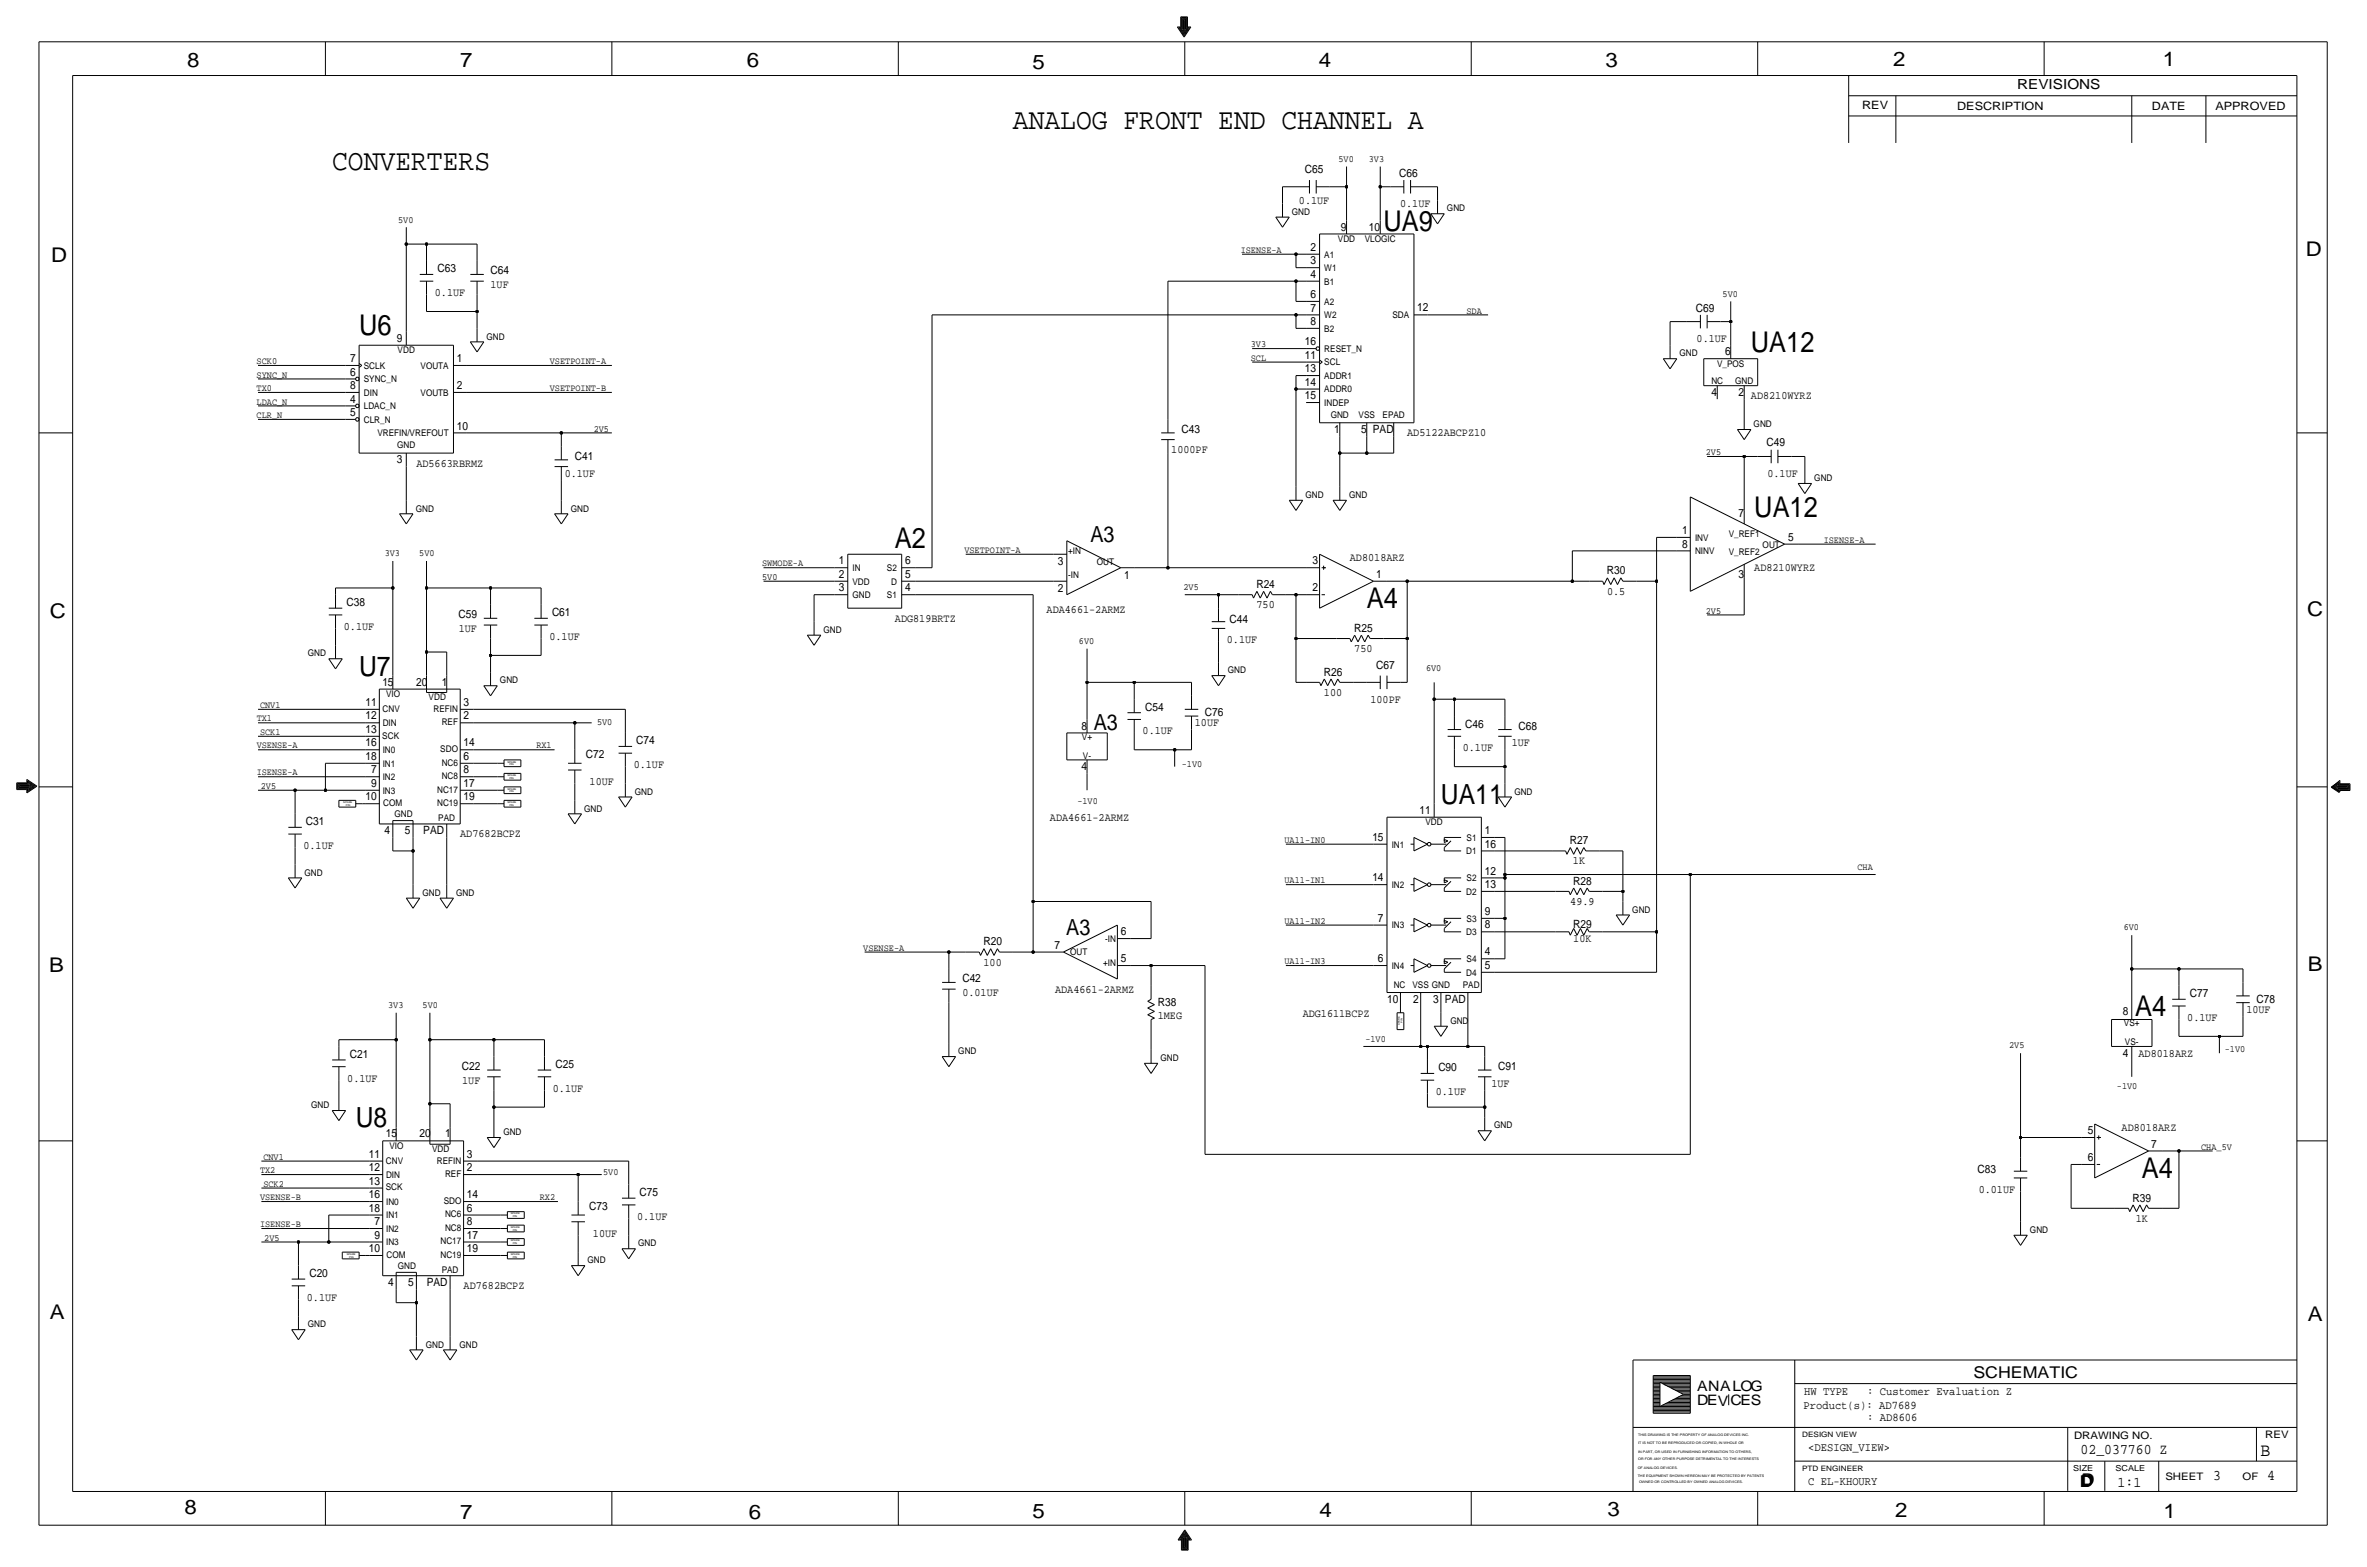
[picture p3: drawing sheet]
<svg xmlns="http://www.w3.org/2000/svg" width="892mm" height="590mm" viewBox="0 0 892 590" stroke-linecap="round" stroke-linejoin="round" font-family="sans-serif">
<defs><g id="words">
<g font-size="11.1">
<text x="381.7" y="48.8">ANALOG FRONT END CHANNEL A</text>
<text x="125.2" y="64">CONVERTERS</text>
</g>
<g font-size="10.8">
<text x="521.4" y="86.9">UA9</text>
<text x="135.3" y="126.2">U6</text>
<text x="659.8" y="132.6">UA12</text>
<text x="661.1" y="194.8">UA12</text>
<text x="337.3" y="206.2">A2</text>
<text x="515.1" y="229.1">A4</text>
<text x="804.6" y="382.8">A4</text>
<text x="807.2" y="443.7">A4</text>
</g>
<g font-size="10.5">
<text x="135.3" y="254.5">U7</text>
<text x="543" y="302.8">UA11</text>
<text x="134.1" y="424.7">U8</text>
</g>
<g font-size="8.3">
<text x="410.9" y="204.3">A3</text>
<text x="412.2" y="274.8">A3</text>
<text x="401.8" y="352.3">A3</text>
</g>
<g font-size="7.6">
<text x="70.6" y="25.4">8</text>
<text x="173.4" y="25.4">7</text>
<text x="281.4" y="25.1">6</text>
<text x="389.1" y="26.2">5</text>
<text x="497" y="25.4">4</text>
<text x="605" y="25.1">3</text>
<text x="713.4" y="24.9">2</text>
<text x="815" y="24.9">1</text>
<text x="19.3" y="98.8">D</text>
<text x="868.9" y="96.5">D</text>
<text x="18.8" y="232.7">C</text>
<text x="869.4" y="232.1">C</text>
<text x="869.6" y="365.8">B</text>
<text x="18.5" y="366">B</text>
<text x="18.8" y="496.8">A</text>
<text x="869.6" y="497.6">A</text>
<text x="69.6" y="570.5">8</text>
<text x="173.4" y="572.3">7</text>
<text x="282.2" y="572.3">6</text>
<text x="389.1" y="571.7">5</text>
<text x="497.3" y="571.5">4</text>
<text x="605.7" y="571.2">3</text>
<text x="714.2" y="571.5">2</text>
<text x="815.3" y="572">1</text>
</g>
<text font-size="7" x="851.9" y="548.4">B</text>
<g font-size="6.1">
<text x="743.7" y="518.9">SCHEMATIC</text>
<text x="783.8" y="560.3">D</text>
<text x="784.3" y="559.8">D</text>
</g>
<g font-size="5.6">
<text x="784" y="547.9">02_037760 Z</text>
<text x="834.1" y="557.5">3</text>
<text x="854.4" y="557.5">4</text>
<text x="798" y="560.1">1:1</text>
</g>
<g font-size="5.4">
<text x="639.5" y="524.2">ANALOG</text>
<text x="639.5" y="529.3">DEV</text>
<text x="652.1" y="529.3">CES</text>
</g>
<text font-size="5.2" x="760.2" y="33.5">REVISIONS</text>
<g font-size="4.4">
<text x="679.9" y="525.5">HW TYPE</text>
<text x="703.6" y="525.5">: Customer Evaluation Z</text>
<text x="679.7" y="530.9">Product(s): AD7689</text>
<text x="703.6" y="535.2">: AD8606</text>
<text x="681.4" y="546.6">&lt;DESIGN_VIEW&gt;</text>
<text x="681.4" y="559.3">C EL-KHOURY</text>
</g>
<g font-size="4.3">
<text x="701.8" y="41.1">REV</text>
<text x="737.6" y="41.4">DESCRIPTION</text>
<text x="811" y="41.4">DATE</text>
<text x="834.8" y="41.4">APPROVED</text>
<text x="491.7" y="65.3">C65</text>
<text x="527.3" y="66.5">C66</text>
<text x="489.5" y="76.7">0.1UF</text>
<text x="527.6" y="78">0.1UF</text>
<text x="505.3" y="86.9">9</text>
<text x="515.9" y="86.9">10</text>
<text x="493.9" y="94.5">2</text>
<text x="493.9" y="99.6">3</text>
<text x="164.8" y="102.6">C63</text>
<text x="184.9" y="103.4">C64</text>
<text x="493.9" y="104.6">4</text>
<text x="163.9" y="111.5">0.1UF</text>
<text x="184.9" y="108.5">1UF</text>
<text x="493.9" y="112.3">6</text>
<text x="493.9" y="117.3">7</text>
<text x="534.1" y="117.3">12</text>
<text x="639.1" y="117.3">C69</text>
<text x="493.9" y="122.4">8</text>
<text x="149.5" y="128.8">9</text>
<text x="491.8" y="130">16</text>
<text x="639.4" y="128.8">0.1UF</text>
<text x="131.9" y="136.4">7</text>
<text x="172.2" y="136.4">1</text>
<text x="491.8" y="135.1">11</text>
<text x="650.1" y="133.9">6</text>
<text x="131.9" y="141.5">6</text>
<text x="491.8" y="140.2">13</text>
<text x="131.9" y="146.6">8</text>
<text x="172.2" y="146.6">2</text>
<text x="491.8" y="145.3">14</text>
<text x="645" y="149.1">4</text>
<text x="655.2" y="149.1">2</text>
<text x="131.9" y="151.6">4</text>
<text x="491.8" y="150.4">15</text>
<text x="659.8" y="150.4">AD8210WYRZ</text>
<text x="131.9" y="156.7">5</text>
<text x="172.2" y="161.8">10</text>
<text x="445.2" y="163.1">C43</text>
<text x="502.8" y="163.1">1</text>
<text x="512.9" y="163.1">5</text>
<text x="517.4" y="163.1">PAD</text>
<text x="530.3" y="164.3">AD5122ABCPZ10</text>
<text x="216.6" y="173.2">C41</text>
<text x="441.4" y="170.7">1000PF</text>
<text x="665.7" y="168.1">C49</text>
<text x="149.5" y="174.5">3</text>
<text x="156.9" y="175.8">AD5663RBRMZ</text>
<text x="212.8" y="179.6">0.1UF</text>
<text x="666" y="179.6">0.1UF</text>
<text x="655.2" y="194.8">7</text>
<text x="633.9" y="201.2">1</text>
<text x="673.8" y="203.7">5</text>
<text x="633.9" y="206.2">8</text>
<text x="316.1" y="212.6">1</text>
<text x="341.1" y="212.6">6</text>
<text x="398.6" y="213">3</text>
<text x="494.6" y="212.6">3</text>
<text x="508.7" y="211.3">AD8018ARZ</text>
<text x="661.1" y="215.1">AD8210WYRZ</text>
<text x="316.1" y="217.7">2</text>
<text x="341.1" y="217.7">5</text>
<text x="423.6" y="218">1</text>
<text x="473.5" y="221.5">R24</text>
<text x="518.6" y="217.7">1</text>
<text x="605.5" y="216.4">R30</text>
<text x="655.2" y="217.7">3</text>
<text x="316.1" y="222.8">3</text>
<text x="341.1" y="222.8">4</text>
<text x="398.6" y="223.1">2</text>
<text x="494.6" y="222.8">2</text>
<text x="605.6" y="224">0.5</text>
<text x="130.6" y="228.3">C38</text>
<text x="172.8" y="232.9">C59</text>
<text x="208" y="232.2">C61</text>
<text x="394.4" y="230.7">ADA4661-2ARMZ</text>
<text x="473.5" y="229.1">750</text>
<text x="129.6" y="237.2">0.1UF</text>
<text x="172.9" y="238">1UF</text>
<text x="337.3" y="234.2">ADG819BRTZ</text>
<text x="463.3" y="234.7">C44</text>
<text x="510.3" y="238">R25</text>
<text x="207.1" y="241">0.1UF</text>
<text x="462.3" y="242.3">0.1UF</text>
<text x="510.4" y="245.6">750</text>
<text x="518.7" y="252">C67</text>
<text x="498.9" y="254.5">R26</text>
<text x="144.1" y="258.3">15</text>
<text x="156.8" y="258.3">20</text>
<text x="166.5" y="258.3">1</text>
<text x="498.9" y="262.1">100</text>
<text x="137.7" y="265.9">11</text>
<text x="174.7" y="265.9">3</text>
<text x="431.5" y="267.7">C54</text>
<text x="454.1" y="269.7">C76</text>
<text x="516.4" y="264.7">100PF</text>
<text x="137.7" y="271">12</text>
<text x="174.7" y="271">2</text>
<text x="407.5" y="274.8">8</text>
<text x="450.3" y="273.6">10UF</text>
<text x="552.2" y="274.1">C46</text>
<text x="572.2" y="274.8">C68</text>
<text x="137.7" y="276.1">13</text>
<text x="137.7" y="281.2">16</text>
<text x="174.7" y="281.2">14</text>
<text x="239.8" y="280.4">C74</text>
<text x="430.6" y="276.6">0.1UF</text>
<text x="569.7" y="281.2">1UF</text>
<text x="137.7" y="286.3">18</text>
<text x="174.7" y="286.3">6</text>
<text x="220.7" y="285.5">C72</text>
<text x="551.2" y="283">0.1UF</text>
<text x="139.9" y="291.3">7</text>
<text x="174.7" y="291.3">8</text>
<text x="238.8" y="289.3">0.1UF</text>
<text x="407.5" y="290.1">4</text>
<text x="139.9" y="296.4">9</text>
<text x="174.7" y="296.4">17</text>
<text x="222.2" y="295.7">10UF</text>
<text x="137.7" y="301.5">10</text>
<text x="174.7" y="301.5">19</text>
<text x="115.3" y="310.9">C31</text>
<text x="395.7" y="309.1">ADA4661-2ARMZ</text>
<text x="534.9" y="306.6">11</text>
<text x="144.9" y="314.2">4</text>
<text x="152.6" y="314.2">5</text>
<text x="159.5" y="314.2">PAD</text>
<text x="173.4" y="315.5">AD7682BCPZ</text>
<text x="517.2" y="316.7">15</text>
<text x="559.5" y="314.2">1</text>
<text x="114.4" y="319.8">0.1UF</text>
<text x="559.5" y="319.3">16</text>
<text x="591.6" y="318">R27</text>
<text x="559.5" y="329.4">12</text>
<text x="592.8" y="325.6">1K</text>
<text x="517.2" y="332">14</text>
<text x="559.5" y="334.5">13</text>
<text x="592.8" y="333.2">R28</text>
<text x="591.8" y="340.9">49.9</text>
<text x="519.3" y="347.2">7</text>
<text x="559.5" y="344.7">9</text>
<text x="422.4" y="352.3">6</text>
<text x="559.5" y="349.8">8</text>
<text x="592.8" y="349.8">R29</text>
<text x="370.6" y="356.1">R20</text>
<text x="397.4" y="357.4">7</text>
<text x="559.5" y="359.9">4</text>
<text x="592.9" y="354.8">10K</text>
<text x="370.7" y="363.7">100</text>
<text x="422.4" y="362.5">5</text>
<text x="519.3" y="362.5">6</text>
<text x="559.5" y="365">5</text>
<text x="362.7" y="370.1">C42</text>
<text x="362.7" y="375.2">0.01UF</text>
<text x="397.6" y="373.9">ADA4661-2ARMZ</text>
<text x="522.8" y="377.7">10</text>
<text x="532.5" y="377.7">2</text>
<text x="540.1" y="377.7">3</text>
<text x="544.5" y="377.7">PAD</text>
<text x="825.2" y="375.7">C77</text>
<text x="850.3" y="377.7">C78</text>
<text x="436.3" y="379">R38</text>
<text x="490.9" y="383">ADG1611BCPZ</text>
<text x="800" y="382.3">8</text>
<text x="846.5" y="381.5">10UF</text>
<text x="436.3" y="384">1MEG</text>
<text x="824.3" y="384.6">0.1UF</text>
<text x="131.8" y="398.5">C21</text>
<text x="800" y="398">4</text>
<text x="805.9" y="398">AD8018ARZ</text>
<text x="130.9" y="407.4">0.1UF</text>
<text x="174" y="403.1">C22</text>
<text x="209.3" y="402.3">C25</text>
<text x="542" y="403.6">C90</text>
<text x="564.6" y="403.1">C91</text>
<text x="174.2" y="408.2">1UF</text>
<text x="208.3" y="411.2">0.1UF</text>
<text x="541.1" y="412.5">0.1UF</text>
<text x="562.1" y="409.4">1UF</text>
<text x="799.5" y="426">AD8018ARZ</text>
<text x="145.4" y="428.5">15</text>
<text x="158.1" y="428.5">20</text>
<text x="167.8" y="428.5">1</text>
<text x="786.7" y="427.2">5</text>
<text x="139" y="436.1">11</text>
<text x="176" y="436.1">3</text>
<text x="786.7" y="437.4">6</text>
<text x="810.7" y="432.3">7</text>
<text x="139" y="441.2">12</text>
<text x="176" y="441.2">2</text>
<text x="745.2" y="441.7">C83</text>
<text x="139" y="446.3">13</text>
<text x="745.7" y="449.3">0.01UF</text>
<text x="139" y="451.4">16</text>
<text x="176" y="451.4">14</text>
<text x="222" y="455.7">C73</text>
<text x="241" y="450.6">C75</text>
<text x="803.7" y="452.6">R39</text>
<text x="139" y="456.4">18</text>
<text x="141.1" y="461.5">7</text>
<text x="176" y="461.5">8</text>
<text x="176" y="456.4">6</text>
<text x="240.1" y="459.5">0.1UF</text>
<text x="804.9" y="460.2">1K</text>
<text x="141.1" y="466.6">9</text>
<text x="176" y="466.6">17</text>
<text x="223.5" y="465.8">10UF</text>
<text x="139" y="471.7">10</text>
<text x="176" y="471.7">19</text>
<text x="116.6" y="481.1">C20</text>
<text x="146.2" y="484.4">4</text>
<text x="153.8" y="484.4">5</text>
<text x="160.8" y="484.4">PAD</text>
<text x="174.7" y="485.6">AD7682BCPZ</text>
<text x="115.6" y="490">0.1UF</text>
</g>
<g font-size="3.9">
<text x="781.6" y="542.1">DRAWING NO.</text>
<text x="853.6" y="541.8">REV</text>
<text x="816" y="557.4">SHEET</text>
<text x="845.1" y="557.5">OF</text>
</g>
<g font-size="3.6">
<text x="504.4" y="61">5V0</text>
<text x="515.8" y="61">3V3</text>
<text x="150.1" y="83.8">5V0</text>
<text x="467.6" y="95.2">ISENSE-A</text>
<text x="649.2" y="111.8">5V0</text>
<text x="552.7" y="118.1">SDA</text>
<text x="471.4" y="130.8">3V3</text>
<text x="96.7" y="137.2">SCK0</text>
<text x="207.2" y="137.2">VSETPOINT-A</text>
<text x="471.4" y="135.9">SCL</text>
<text x="96.7" y="142.2">SYNC_N</text>
<text x="96.7" y="147.3">TX0</text>
<text x="207.2" y="147.3">VSETPOINT-B</text>
<text x="96.7" y="152.4">LDAC_N</text>
<text x="96.7" y="157.5">CLR_N</text>
<text x="223.7" y="162.6">2V5</text>
<text x="642.8" y="171.4">2V5</text>
<text x="145" y="209.5">3V3</text>
<text x="158" y="209.5">5V0</text>
<text x="363.4" y="208.3">VSETPOINT-A</text>
<text x="687.3" y="204.5">ISENSE-A</text>
<text x="287.2" y="213.4">SWMODE-A</text>
<text x="287.2" y="218.4">5V0</text>
<text x="446" y="222.2">2V5</text>
<text x="642.8" y="231.1">2V5</text>
<text x="406.6" y="242.6">6V0</text>
<text x="537.4" y="252.7">6V0</text>
<text x="98" y="266.7">CNV1</text>
<text x="96.7" y="271.8">TX1</text>
<text x="225" y="273">5V0</text>
<text x="96.7" y="281.9">VSENSE-A</text>
<text x="98" y="276.9">SCK1</text>
<text x="202.1" y="281.9">RX1</text>
<text x="96.7" y="292.1">ISENSE-A</text>
<text x="445.4" y="288.8">-1V0</text>
<text x="98.3" y="297.2">2V5</text>
<text x="406" y="302.8">-1V0</text>
<text x="484.1" y="317.5">UA11-IN0</text>
<text x="700" y="327.7">CHA</text>
<text x="484.1" y="332.7">UA11-IN1</text>
<text x="484.1" y="348">UA11-IN2</text>
<text x="800.3" y="350.5">6V0</text>
<text x="325.3" y="358.1">VSENSE-A</text>
<text x="484.1" y="363.2">UA11-IN3</text>
<text x="146.3" y="379.7">3V3</text>
<text x="159.3" y="379.7">5V0</text>
<text x="514.6" y="392.4">-1V0</text>
<text x="757.1" y="395">2V5</text>
<text x="838.4" y="396.2">-1V0</text>
<text x="797.8" y="410.2">-1V0</text>
<text x="99.3" y="436.9">CNV1</text>
<text x="829.5" y="433.1">CHA_5V</text>
<text x="98" y="442">TX2</text>
<text x="227.3" y="442.7">5V0</text>
<text x="99.3" y="447">SCK2</text>
<text x="98" y="452.1">VSENSE-B</text>
<text x="203.4" y="452.1">RX2</text>
<text x="98" y="462.3">ISENSE-B</text>
<text x="99.6" y="467.4">2V5</text>
</g>
<g font-size="3.5">
<text x="486.9" y="80.9">GND</text>
<text x="545.3" y="79.7">GND</text>
<text x="504.2" y="91.2">VDD</text>
<text x="514.3" y="91.2">VLOGIC</text>
<text x="499.1" y="97">A1</text>
<text x="499.1" y="107.2">B1</text>
<text x="499.1" y="102.1">W1</text>
<text x="499.1" y="119.9">W2</text>
<text x="499.1" y="114.8">A2</text>
<text x="524.7" y="119.9">SDA</text>
<text x="499.1" y="125">B2</text>
<text x="183.3" y="127.9">GND</text>
<text x="149.9" y="133.1">VDD</text>
<text x="499.1" y="132.6">RESET_N</text>
<text x="499.1" y="137.7">SCL</text>
<text x="632.9" y="134.3">GND</text>
<text x="137.1" y="138.9">SCLK</text>
<text x="158.5" y="138.9">VOUTA</text>
<text x="499.1" y="142.7">ADDR1</text>
<text x="647.1" y="138.2">V_POS</text>
<text x="137.1" y="149.1">DIN</text>
<text x="137.1" y="144">SYNC_N</text>
<text x="158.5" y="149.1">VOUTB</text>
<text x="499.1" y="147.8">ADDR0</text>
<text x="644.9" y="144.8">NC</text>
<text x="653.9" y="144.8">GND</text>
<text x="137.1" y="154.2">LDAC_N</text>
<text x="499.1" y="152.9">INDEP</text>
<text x="137.1" y="159.3">CLR_N</text>
<text x="501.5" y="157.5">GND</text>
<text x="512" y="157.5">VSS</text>
<text x="521" y="157.5">EPAD</text>
<text x="660.9" y="160.9">GND</text>
<text x="142.2" y="164.3">VREFIN/VREFOUT</text>
<text x="149.7" y="168.9">GND</text>
<text x="683.7" y="181.3">GND</text>
<text x="491.9" y="187.6">GND</text>
<text x="508.5" y="187.6">GND</text>
<text x="156.7" y="192.7">GND</text>
<text x="215.1" y="192.7">GND</text>
<text x="638.8" y="203.7">INV</text>
<text x="651.5" y="202.2">V_REF1</text>
<text x="402.5" y="208.8">+IN</text>
<text x="638.8" y="208.8">NINV</text>
<text x="651.5" y="209">V_REF2</text>
<text x="664.3" y="206.2">OUT</text>
<text x="321.3" y="215.1">IN</text>
<text x="334.3" y="215.1">S2</text>
<text x="413.3" y="212.9">OUT</text>
<text x="321.3" y="220.2">VDD</text>
<text x="335.8" y="220.2">D</text>
<text x="402.5" y="217.7">-IN</text>
<text x="321.3" y="225.3">GND</text>
<text x="334.3" y="225.3">S1</text>
<text x="310.3" y="238.4">GND</text>
<text x="116" y="247.3">GND</text>
<text x="188.4" y="257.5">GND</text>
<text x="462.7" y="253.6">GND</text>
<text x="145.5" y="262.6">VIO</text>
<text x="161.5" y="263.7">VDD</text>
<text x="144.2" y="268.1">CNV</text>
<text x="163.4" y="268.1">REFIN</text>
<text x="144.2" y="273.6">DIN</text>
<text x="166.5" y="273.2">REF</text>
<text x="144.1" y="278.3">SCK</text>
<text x="407.7" y="278.6">V+</text>
<text x="144.2" y="283.8">IN0</text>
<text x="165.9" y="283.4">SDO</text>
<text x="408.1" y="285.7">V-</text>
<text x="144.2" y="293.9">IN2</text>
<text x="144.2" y="288.8">IN1</text>
<text x="166.5" y="293.5">NC8</text>
<text x="166.5" y="288.4">NC6</text>
<text x="144.2" y="299">IN3</text>
<text x="164.7" y="298.6">NC17</text>
<text x="239.2" y="299.4">GND</text>
<text x="570.7" y="299.4">GND</text>
<text x="144.4" y="303.6">COM</text>
<text x="164.7" y="303.7">NC19</text>
<text x="220.2" y="305.7">GND</text>
<text x="148.7" y="307.8">GND</text>
<text x="165.2" y="309.4">PAD</text>
<text x="537.2" y="310.9">VDD</text>
<text x="552.7" y="316.7">S1</text>
<text x="524.5" y="319.3">IN1</text>
<text x="552.5" y="321.8">D1</text>
<text x="114.8" y="329.8">GND</text>
<text x="524.5" y="334.5">IN2</text>
<text x="552.7" y="332">S2</text>
<text x="159.2" y="337.5">GND</text>
<text x="171.9" y="337.5">GND</text>
<text x="552.5" y="337.1">D2</text>
<text x="552.7" y="347.2">S3</text>
<text x="615.1" y="343.8">GND</text>
<text x="524.5" y="349.8">IN3</text>
<text x="552.5" y="352.3">D3</text>
<text x="403.3" y="359.7">OUT</text>
<text x="416.5" y="354.8">-IN</text>
<text x="415.7" y="363.7">+IN</text>
<text x="524.5" y="365">IN4</text>
<text x="552.7" y="362.5">S4</text>
<text x="552.5" y="367.5">D4</text>
<text x="525.2" y="372.1">NC</text>
<text x="532.3" y="372.1">VSS GND</text>
<text x="551.3" y="372.1">PAD</text>
<text x="546.6" y="385.7">GND</text>
<text x="800.4" y="386.6">VS+</text>
<text x="800.8" y="393.7">VS-</text>
<text x="361.1" y="397.2">GND</text>
<text x="437.3" y="399.7">GND</text>
<text x="117.3" y="417.5">GND</text>
<text x="563.1" y="425.1">GND</text>
<text x="189.7" y="427.6">GND</text>
<text x="146.7" y="432.8">VIO</text>
<text x="162.8" y="433.8">VDD</text>
<text x="145.4" y="438.3">CNV</text>
<text x="145.5" y="443.7">DIN</text>
<text x="164.6" y="438.3">REFIN</text>
<text x="167.7" y="443.4">REF</text>
<text x="145.3" y="448.5">SCK</text>
<text x="145.5" y="453.9">IN0</text>
<text x="167.2" y="453.5">SDO</text>
<text x="145.5" y="459">IN1</text>
<text x="167.7" y="458.6">NC6</text>
<text x="145.5" y="464.1">IN2</text>
<text x="167.7" y="463.7">NC8</text>
<text x="765" y="464.5">GND</text>
<text x="145.5" y="469.1">IN3</text>
<text x="145.7" y="473.8">COM</text>
<text x="166" y="473.9">NC19</text>
<text x="166" y="468.8">NC17</text>
<text x="240.5" y="469.5">GND</text>
<text x="149.9" y="478">GND</text>
<text x="166.5" y="479.5">PAD</text>
<text x="221.4" y="475.9">GND</text>
<text x="116" y="500">GND</text>
<text x="160.5" y="507.6">GND</text>
<text x="173.2" y="507.6">GND</text>
</g>
<g font-size="3.1">
<text x="781.3" y="554">SIZE</text>
<text x="797.3" y="554">SCALE</text>
</g>
<g font-size="2.8">
<text x="679.1" y="541.3">DESIGN VIEW</text>
<text x="679.1" y="554">PTD ENGINEER</text>
</g>
<g font-size="1.3">
<text x="617.3" y="541.1">THIS DRAWING IS THE PROPERTY OF ANALOG DEVICES INC.</text>
<text x="617.3" y="543.9">IT IS NOT TO BE REPRODUCED OR COPIED, IN WHOLE OR</text>
<text x="617.3" y="547.2">IN PART, OR USED IN FURNISHING INFORMATION TO OTHERS,</text>
<text x="617.3" y="550">OR FOR ANY OTHER PURPOSE DETRIMENTAL TO THE INTERESTS</text>
<text x="617.2" y="553.2">OF ANALOG DEVICES.</text>
<text x="617.2" y="556.3">THE EQUIPMENT SHOWN HEREON MAY BE PROTECTED BY PATENTS</text>
<text x="617.7" y="558.8">OWNED OR CONTROLLED BY OWNED ANALOG DEVICES.</text>
</g>
<g font-size=".9">
<text x="191.2" y="287.3">SPARE</text>
<text x="191.2" y="292.4">SPARE</text>
<text x="192" y="288.3">PIN</text>
<text x="192" y="293.4">PIN</text>
<text x="191.2" y="297.4">SPARE</text>
<text x="192" y="298.4">PIN</text>
<text x="129.4" y="302.5">SPARE</text>
<text x="130.4" y="303.5">PIN</text>
<text x="191.2" y="302.5">SPARE</text>
<text x="192" y="303.5">PIN</text>
<text x="527.5" y="386.2" transform="rotate(-90 527.5 386.2)">SPARE</text>
<text x="528.5" y="385.2" transform="rotate(-90 528.5 385.2)">PIN</text>
<text x="192.5" y="457.5">SPARE</text>
<text x="193.2" y="458.5">PIN</text>
<text x="192.5" y="462.5">SPARE</text>
<text x="192.5" y="467.6">SPARE</text>
<text x="193.2" y="463.6">PIN</text>
<text x="130.7" y="472.7">SPARE</text>
<text x="131.6" y="473.7">PIN</text>
<text x="192.5" y="472.7">SPARE</text>
<text x="193.2" y="473.7">PIN</text>
<text x="193.2" y="468.6">PIN</text>
</g>
</g></defs>
<g fill="none" stroke="#000" stroke-width=".38">
<path d="M14.7 15.7v558.8zM14.7 15.7h862.3zM122.6 15.7v12.7zM230.6 15.7v12.7zM338.5 15.7v12.7zM443.7 10.2h1.3zM443.7 10.2l2.5 3.8zM444.2 10.4h1zM444.2 10.4l2 3.1zM444.7 10.7h.8zM444.7 10.7l1.5 2.3zM445 6.3v3.9z"/>
<path d="M445 6.3h2.5zM445.2 6.6v3.8zM445.2 6.6h2zM445.2 10.9h.5zM445.2 10.9l1 1.5zM445.5 6.9v3.8zM445.5 6.9h1.5zM445.7 11.2h.3zM445.7 7.1v3.8zM445.7 7.1h1zM445.7 11.2l.5 .7zM446 7.4v3.8z"/>
<path d="M446 7.4h.5zM446.2 7.6v4.1zM446.5 11.2h.2zM446.5 7.4v3.8zM446.5 15.7v12.7zM446.7 10.9h.5zM446.7 11.2l-.5 .7zM446.7 7.1v3.8zM447 10.7h.8zM447 6.9v3.8zM447.2 10.4h1.1zM447.2 6.6v3.8z"/>
<path d="M447.2 10.9l-1 1.5zM447.5 10.2h1.3zM447.5 6.4v3.8zM447.8 10.7l-1.6 2.3zM448.3 10.4l-2.1 3.1zM448.8 10.2l-2.6 3.8zM554.4 15.7v12.7zM662.4 15.7v12.7zM770.3 15.7v12.7zM877 15.7v558.8zM27.4 28.4v533.4zM27.4 28.4h838.2z"/>
<path d="M696.7 36.1h168.9zM696.7 28.4v25.4zM714.5 36.1v17.7zM803.4 36.1v17.7zM831.3 36.1v17.7zM865.6 28.4v533.4zM696.7 43.7h168.9zM483.3 70.4v6.3zM483.3 76.7v5.1zM483.3 70.4h5.1zM488.4 70.4h5.1zM493.5 67.8v5.1z"/>
<path d="M496 67.8v5.1zM496 70.4h5.1zM501.1 70.4h6.3zM507.4 62.7v7.7zM507.4 70.4v12.7zM520.1 70.4h3.9zM520.1 62.7v7.7zM520.1 70.4v12.7zM524 70.4h5zM529 67.8v5.1zM531.6 70.4h5.1zM531.6 67.8v5.1z"/>
<path d="M536.7 70.4h5zM541.7 70.4v5zM541.7 75.4v5.1zM153.1 85.6v6.3zM153.1 91.9v33.1zM153.1 91.9h7.6zM160.7 91.9v6.4zM160.7 98.3v5.1zM160.7 91.9h19.1zM179.8 91.9v6.4zM179.8 98.3v5.1zM468.1 95.8h20.3z"/>
<path d="M480.8 81.8h5.1zM480.8 81.8l2.5 3.8zM485.9 81.8l-2.6 3.8zM488.4 95.8h3.8zM488.4 95.8v5zM492.2 95.8h5.1zM497.3 88.1h35.5zM497.3 88.1v71.2zM507.4 83.1v5zM520.1 83.1v5zM532.8 88.1v71.2zM539.2 80.5l2.5 3.8z"/>
<path d="M539.2 80.5h5.1zM544.3 80.5l-2.6 3.8zM158.2 105.9h5.1zM158.2 103.4h5.1zM160.7 117.3h19.1zM160.7 111v6.3zM160.7 105.9v5.1zM177.2 103.4h5.1zM177.2 105.9h5.1zM179.8 111v6.3zM179.8 117.3v6.4zM179.8 105.9v5.1z"/>
<path d="M351.2 118.6h137.2zM351.2 118.6v95.3zM440.1 105.9h48.3zM440.1 105.9v52.1zM488.4 105.9h3.8zM488.4 100.8h3.8zM488.4 105.9v7.6zM488.4 113.5h3.8zM488.4 118.6h3.8zM488.4 118.6v5.1zM492.2 118.6h5.1zM492.2 113.5h5.1z"/>
<path d="M492.2 105.9h5.1zM492.2 100.8h5.1zM532.8 118.6h5.1zM537.9 118.6h22.9zM640.8 118.6v5.1zM643.3 118.6v5.1zM652.2 113.5v7.7zM97.2 137.7h33.1zM130.3 137.7h5zM135.3 138.4l1-.7zM135.3 130h35.6zM135.3 130v40.7z"/>
<path d="M135.3 136.9l1 .8zM153.1 125v5zM170.9 130v40.7zM170.9 137.7h5.1zM176 137.7h54.6zM177.2 128.8h5.1zM177.2 128.8l2.6 3.8zM179.8 123.7v5.1zM182.3 128.8l-2.5 3.8zM471.9 136.4h20.3zM471.9 131.3h20.3zM488.4 123.7h3.8z"/>
<path d="M492.2 131.3h3.8zM492.2 136.4h5.1zM492.2 123.7h5.1zM497.3 137.2l1-.8zM497.3 135.6l1 .8zM626.8 135.1h5.1zM626.8 135.1l2.6 3.8zM629.4 121.2h6.3zM629.4 121.2v8.8zM629.4 130v5.1zM631.9 135.1l-2.5 3.8zM635.7 121.2h5.1z"/>
<path d="M642.1 135.1h20.3zM642.1 135.1v10.2zM643.3 121.2h5.1zM648.4 121.2h3.8zM652.2 121.2v8.8zM652.2 130v5.1zM662.4 135.1v10.2zM97.2 158h33.1zM97.2 152.9h33.1zM97.2 147.8h33.1zM97.2 142.7h33.1zM130.3 147.8h5z"/>
<path d="M130.3 142.7h3.7zM130.3 158h3.7zM130.3 152.9h3.7zM170.9 147.8h5.1zM176 147.8h54.6zM440.1 158v5.1zM488.4 146.6h3.8zM488.4 141.5v5.1zM488.4 146.6v36.8zM488.4 141.5h3.8zM492.2 151.6h5.1zM492.2 146.6h5.1z"/>
<path d="M492.2 141.5h5.1zM497.3 159.3h35.5zM504.9 159.3v5zM515.1 159.3v5zM525.2 159.3v5zM642.1 145.3h20.3zM647.1 145.3v5.1zM657.3 150.4v6.3zM657.3 156.7v5.1zM657.3 145.3v5.1zM14.7 163.1h12.7zM135.3 170.7h35.6z"/>
<path d="M153.1 175.8v12.7zM153.1 170.7v5.1zM170.9 163.1h5.1zM176 163.1h35.5zM209 173.2h5.1zM209 175.8h5.1zM211.5 163.1h19.1zM211.5 163.1v5zM211.5 175.8v5zM211.5 168.1v5.1zM437.6 163.1h5.1zM437.6 165.6h5.1z"/>
<path d="M440.1 170.7v43.2zM440.1 165.6v5.1zM504.9 164.3v6.4zM504.9 170.7v12.7zM504.9 170.7h10.2zM515.1 164.3v6.4zM515.1 170.7h10.1zM525.2 164.3v6.4zM643.3 172h14zM654.8 161.8l2.5 3.8zM654.8 161.8h5zM657.3 172v20.3z"/>
<path d="M657.3 172h5.1zM659.8 161.8l-2.5 3.8zM662.4 172h5.1zM667.5 169.4v5.1zM670 169.4v5.1zM670 172h5.1zM675.1 172h5.1zM680.2 172v5zM680.2 177v5.1zM865.6 163.1h11.4zM150.6 193.5h5.1zM150.6 193.5l2.5 3.9z"/>
<path d="M153.1 188.5v5zM155.7 193.5l-2.6 3.9zM209 193.5h5.1zM209 193.5l2.5 3.9zM211.5 180.8v7.7zM211.5 188.5v5zM214.1 193.5l-2.6 3.9zM485.9 188.5l2.5 3.8zM485.9 188.5h5zM488.4 183.4v5.1zM490.9 188.5l-2.5 3.8zM502.4 188.5l2.5 3.8z"/>
<path d="M502.4 188.5h5zM504.9 183.4v5.1zM507.4 188.5l-2.5 3.8zM637 187.2v35.6zM637 187.2l35.5 17.8zM657.3 192.3v5.1zM677.6 182.1h5.1zM677.6 182.1l2.6 3.8zM682.7 182.1l-2.5 3.8zM148 211.3v10.2zM160.7 211.3v10.2zM287.7 218.9h26.7z"/>
<path d="M287.7 213.9h26.7zM314.4 218.9h5.1zM314.4 213.9h5.1zM319.5 208.8h20.3zM319.5 208.8v20.3zM339.8 208.8v20.3zM339.8 218.9h5.1zM339.8 213.9h5.1zM344.9 218.9h52.1zM344.9 213.9h6.3zM363.9 208.8h33.1zM397 208.8h5z"/>
<path d="M397 218.9h5zM402 203.7l20.4 10.2zM402 203.7v20.3zM422.4 213.9h5zM427.4 213.9h12.7zM440.1 213.9h52.1zM492.2 213.9h5.1zM497.3 208.8v20.3zM497.3 208.8l20.3 10.1zM498 213.9h1.6zM498.8 213.9h.8zM498.8 213.1v1.5z"/>
<path d="M517.6 218.9h5.1zM522.7 218.9h7.6zM530.3 218.9v21.6zM530.3 218.9h62.2zM592.5 207.5h39.4zM592.5 207.5v11.4zM592.5 218.9h6.4zM598.9 218.9h5.1zM604 218.9l.5 1.3zM605.7 217.7l1.3 2.5zM605.7 217.7l-1.2 2.5zM608.3 217.7l1.2 2.5z"/>
<path d="M608.3 217.7l-1.3 2.5zM610.8 217.7l-1.3 2.5zM610.8 217.7l.8 1.2zM611.6 218.9h5.1zM616.7 218.9h7.6zM624.3 218.9v132.1zM624.3 202.4v16.5zM624.3 202.4h7.6zM631.9 207.5h5.1zM631.9 202.4h5.1zM657.3 217.7v13.9zM657.3 212.6v5.1z"/>
<path d="M672.5 205h5.1zM677.6 205h29.2zM123.9 231.6h5.1zM123.9 229.1h5.1zM126.4 236.7v6.4zM126.4 221.5h21.6zM126.4 221.5v2.5zM126.4 231.6v5.1zM126.4 224v5.1zM148 221.5v33zM160.7 221.5h24.2zM160.7 221.5v24.1z"/>
<path d="M182.3 232.9h5.1zM182.3 235.5h5.1zM184.9 221.5h19zM184.9 221.5v6.3zM184.9 235.5v5zM184.9 227.8v5.1zM201.4 235.5h5.1zM201.4 232.9h5.1zM203.9 221.5v6.3zM203.9 235.5v5zM203.9 227.8v5.1zM304.2 239.3h5.1z"/>
<path d="M304.2 239.3l2.6 3.8zM306.8 224h7.6zM306.8 224v10.2zM306.8 234.2v5.1zM309.3 239.3l-2.5 3.8zM314.4 224h5.1zM319.5 229.1h20.3zM339.8 224h5.1zM344.9 224h44.4zM389.3 224v115.6zM402 224l20.4-10.1zM446.5 224h12.7z"/>
<path d="M456.6 236.7h5.1zM456.6 234.2h5.1zM459.2 224h7.6zM459.2 224v5.1zM459.2 236.7v5.1zM459.2 229.1v5.1zM466.8 224h5.1zM471.9 224l.5 1.3zM473.7 222.8l1.2 2.5zM473.7 222.8l-1.3 2.5zM476.2 222.8l1.3 2.5zM476.2 222.8l-1.3 2.5z"/>
<path d="M478.7 222.8l.8 1.2zM478.7 222.8l-1.2 2.5zM479.5 224h5.1zM484.6 224h3.8zM488.4 224h3.8zM488.4 224v16.5zM492.2 224h5.1zM497.3 229.1l20.3-10.2zM498 224h1.3zM510.5 239.3l1.3 2.5zM510.5 239.3l-1.3 2.5zM513 239.3l1.3 2.5z"/>
<path d="M513 239.3l-1.2 2.5zM515.6 239.3l-1.3 2.5zM515.6 239.3l.7 1.2zM637 222.8l35.5-17.8zM643.3 231.6h14zM123.9 248.2l2.5 3.8zM123.9 248.2h5.1zM126.4 243.1v5.1zM129 248.2l-2.6 3.8zM143 259.6h30.4zM143 259.6v50.8zM148 254.5v5.1z"/>
<path d="M160.7 245.6v8.9zM160.7 254.5v5.1zM160.7 259.6v1.3zM160.7 245.6h7.7zM168.4 245.6v8.9zM168.4 254.5v5.1zM168.4 259.6v1.3zM173.4 259.6v50.8zM182.3 258.3l2.6 3.8zM182.3 258.3h5.1zM184.9 246.9h19zM184.9 240.5v6.4z"/>
<path d="M184.9 246.9v6.3zM184.9 253.2v5.1zM187.4 258.3l-2.5 3.8zM203.9 240.5v6.4zM409.7 244.3v12.7zM409.7 257h17.7zM409.7 257v14zM427.4 257v6.4zM427.4 257h21.6zM449 257v5.1zM456.6 254.5l2.6 3.8zM456.6 254.5h5.1z"/>
<path d="M459.2 241.8v7.6zM459.2 249.4v5.1zM461.7 254.5l-2.5 3.8zM488.4 257h3.8zM488.4 240.5v16.5zM488.4 240.5h15.2zM492.2 257h5.1zM497.3 257l.5 1.3zM499.1 255.8l1.2 2.5zM499.1 255.8l-1.3 2.5zM501.6 255.8l1.3 2.5zM501.6 255.8l-1.3 2.5z"/>
<path d="M503.6 240.5h5.1zM504.1 255.8l.8 1.2zM504.1 255.8l-1.2 2.5zM504.9 257h5.1zM508.7 240.5l.5 1.3zM510 257h5.1zM515.1 257h5zM516.3 240.5h5.1zM520.1 254.5v5.1zM521.4 240.5h8.9zM522.7 254.5v5.1zM522.7 257h5.1z"/>
<path d="M527.8 257h2.5zM530.3 240.5v16.5zM540.5 257v6.4zM97.2 267.2h40.7zM97.2 272.3h40.7zM97.2 277.4h40.7zM137.9 277.4h5.1zM137.9 272.3h5.1zM137.9 267.2h5.1zM160.7 260.9h7.7zM173.4 272.3h5.1zM173.4 267.2h5.1z"/>
<path d="M178.5 272.3h38.1zM178.5 267.2h57.2zM216.6 272.3h6.4zM216.6 272.3v10.1zM235.7 267.2v8.9zM235.7 276.1v5.1zM402 276.1h15.3zM402 276.1v10.2zM409.7 271v5.1zM417.3 276.1v10.2zM424.9 271h5.1zM424.9 268.5h5.1z"/>
<path d="M427.4 276.1v6.3zM427.4 271v5.1zM427.4 263.4v5.1zM446.5 267.2h5.1zM446.5 269.7h5.1zM449 274.8v7.6zM449 269.7v5.1zM449 262.1v5.1zM540.5 263.4h7.6zM540.5 263.4v39.4zM545.5 277.4h5.1zM545.5 274.8h5.1z"/>
<path d="M548.1 263.4h19zM548.1 263.4v6.3zM548.1 277.4v5zM548.1 269.7v5.1zM564.6 274.8h5.1zM564.6 277.4h5.1zM567.1 263.4v6.3zM567.1 277.4v5zM567.1 269.7v5.1zM6.3 294.9h3.8zM6.3 294.9v2.5zM6.3 297.4h3.8z"/>
<path d="M6.6 295.1v2.1zM6.6 295.1h3.8zM6.6 297.2h3.8zM6.8 296.9h3.8zM6.8 295.4v1.5zM6.8 295.4h3.8zM7.1 296.7h3.8zM7.1 295.7v1zM7.1 295.7h3.8zM7.3 296.4h3.8zM7.3 295.9v.5zM7.3 295.9h3.8z"/>
<path d="M7.6 296.2h4zM10.1 297.4v1.3zM10.1 298.7l3.8-2.5zM10.1 293.6l3.8 2.6zM10.1 293.6v1.3zM10.4 298.2l3-2zM10.4 297.2v1zM10.4 294.1v1zM10.4 294.1l3 2.1zM10.6 297.7l2.3-1.5zM10.6 296.9v.8zM10.6 294.6v.8z"/>
<path d="M10.6 294.6l2.3 1.6zM10.9 295.1v.6zM10.9 295.1l1.5 1.1zM10.9 296.7v.5zM10.9 297.2l1.5-1zM11.1 296.7l.8-.5zM11.1 295.7v.2zM11.1 295.7l.8 .5zM11.1 296.4v.3zM14.7 296.4h12.7zM97.2 282.4h40.7zM97.2 297.7h14z"/>
<path d="M97.2 292.6h40.7zM111.2 297.7h11.4zM111.2 297.7v8.9zM122.6 287.5v10.2zM122.6 297.7h15.3zM122.6 287.5h15.3zM137.9 297.7h5.1zM137.9 292.6h5.1zM137.9 287.5h5.1zM137.9 282.4h5.1zM173.4 297.7h5.1zM173.4 292.6h5.1z"/>
<path d="M173.4 287.5h5.1zM173.4 282.4h5.1zM178.5 292.6h8.9zM178.5 297.7h8.9zM178.5 287.5h8.9zM178.5 282.4h30.5zM187.4 287.5h2.5zM187.4 297.7h2.5zM187.4 292.6h2.5zM189.9 288.8h6.4zM189.9 286.3v2.5zM189.9 299h6.4z"/>
<path d="M189.9 296.4v2.6zM189.9 293.9h6.4zM189.9 291.3v2.6zM189.9 286.3h6.4zM189.9 296.4h6.4zM189.9 291.3h6.4zM196.3 286.3v2.5zM196.3 296.4v2.6zM196.3 291.3v2.6zM214.1 290.1h5.1zM214.1 287.5h5.1zM216.6 295.1v6.4z"/>
<path d="M216.6 290.1v5zM216.6 282.4v5.1zM233.1 283.7h5.1zM233.1 281.2h5.1zM235.7 288.8v6.3zM235.7 283.7v5.1zM235.7 295.1v5.1zM402 286.3h15.3zM409.7 291.3v6.4zM409.7 286.3v5zM427.4 282.4h15.3zM442.7 282.4h6.3z"/>
<path d="M442.7 282.4v6.4zM548.1 288.8h19zM548.1 282.4v6.4zM567.1 282.4v6.4zM567.1 288.8v6.3zM567.1 295.1v5.1zM865.6 296.4h11.4zM878.5 296.5l3-2zM878.5 296.5l3 2.1zM878.7 296.5l3.1 1.8zM878.7 296.5l3.1-2.5zM879 296.5l2.3-1.5z"/>
<path d="M879 296.5l2.3 1.5zM879.5 296.5l1.5 1zM879.5 296.5l1.5-1zM880 296.5l.8 .5zM880 296.5l.8-.5zM880.3 296.5h4zM880.8 296.3h3.8zM880.8 296v.3zM880.8 296.8v.2zM880.8 296.8h3.8zM881 296h3.8zM881 295.5v.5z"/>
<path d="M881 297v.5zM881 297h3.8zM881.3 297.3h3.8zM881.3 295.8h3.8zM881.3 295v.8zM881.3 297.3v.7zM881.5 297.5h3.8zM881.5 295.5h3.8zM881.5 294.5v1zM881.5 297.5v1.1zM881.8 297.8h3.8zM881.8 297.8v.5z"/>
<path d="M881.8 294v1.2zM881.8 295.2h3.8zM884.6 296.3v.5zM884.8 296v1zM885.1 295.8v1.5zM885.3 295.5v2zM885.6 295.2v2.6zM108.7 314.2h5zM108.7 311.7h5zM111.2 319.3v6.3zM111.2 314.2v5.1zM111.2 306.6v5.1z"/>
<path d="M127.7 301.5h6.4zM127.7 301.5v2.5zM127.7 304h6.4zM134.1 301.5v2.5zM134.1 302.8h2.5zM136.6 302.8h1.3zM137.9 302.8h5.1zM143 310.4h30.4zM148 315.5v5zM148 310.4v5.1zM148 309.1h7.7zM148 309.1v1.3z"/>
<path d="M155.7 315.5v5zM155.7 310.4v5.1zM155.7 309.1v1.3zM168.4 315.5v17.7zM168.4 310.4v5.1zM173.4 302.8h5.1zM178.5 302.8h8.9zM187.4 302.8h2.5zM189.9 304h6.4zM189.9 301.5v2.5zM189.9 301.5h6.4zM196.3 301.5v2.5z"/>
<path d="M214.1 306.6l2.5 3.8zM214.1 306.6h5.1zM216.6 301.5v5.1zM219.2 306.6l-2.6 3.8zM233.1 300.2l2.6 3.8zM233.1 300.2h5.1zM238.2 300.2l-2.5 3.8zM484.6 318h33zM517.6 318h5.1zM522.7 307.8h35.5zM522.7 307.8v66.1zM531.6 318h1.2z"/>
<path d="M532.8 315.5v5zM532.8 315.5l5.1 2.5zM539.2 318h5.8zM540.5 302.8v5zM544.3 315.5v1.2zM544.3 316.2l1.3 .6zM544.3 317.4l1.3-.6zM544.3 316.2v1.2zM544.3 319.3v1.2zM544.3 315.5h6.3zM546.8 316.7l-2.5 2.6zM558.2 307.8v66.1z"/>
<path d="M558.2 315.5h5.1zM563.3 315.5h3.8zM564.6 300.2l2.5 3.8zM564.6 300.2h5.1zM567.1 315.5v13.9zM569.7 300.2l-2.6 3.8zM591.8 319.3l-1.3 2.5zM591.8 319.3l1.2 2.5zM594.3 319.3l1.3 2.5zM594.3 319.3l-1.3 2.5zM596.8 319.3l.8 1.2zM596.8 319.3l-1.2 2.5z"/>
<path d="M108.7 330.7h5zM108.7 330.7l2.5 3.8zM111.2 325.6v5.1zM113.7 330.7l-2.5 3.8zM148 320.5h7.7zM153.1 338.3h5.1zM153.1 338.3l2.6 3.8zM155.7 320.5v12.7zM155.7 333.2v5.1zM158.2 338.3l-2.5 3.8zM165.8 338.3h5.1zM165.8 338.3l2.6 3.8z"/>
<path d="M168.4 333.2v5.1zM170.9 338.3l-2.5 3.8zM389.3 339.6v19zM389.3 339.6h44.5zM433.8 339.6v14zM484.6 333.2h33zM517.6 333.2h5.1zM531.6 333.2h1.2zM532.8 330.7v5.1zM532.8 330.7l5.1 2.5zM532.8 335.8l5.1-2.6zM532.8 320.5l5.1-2.5z"/>
<path d="M539.2 333.2h5.8zM544.3 330.7v1.3zM544.3 331.4l1.3 .6zM544.3 332.6l1.3-.6zM544.3 331.4v1.2zM544.3 334.5v1.3zM544.3 335.8h6.3zM544.3 330.7h6.3zM544.3 320.5h6.3zM546.8 332l-2.5 2.5zM558.2 320.5h5.1zM558.2 335.8h5.1z"/>
<path d="M558.2 330.7h5.1zM563.3 335.8h22.9zM563.3 320.5h21.6zM563.3 330.7h3.8zM567.1 329.4h69.9zM567.1 329.4v1.3zM567.1 330.7v15.2zM584.9 320.5h5.1zM586.2 335.8h5.1zM590 320.5l.5 1.3zM591.3 335.8l.5 1.3zM593 334.5l1.3 2.6z"/>
<path d="M593 334.5l-1.2 2.6zM595.6 334.5l1.2 2.6zM595.6 334.5l-1.3 2.6zM597.6 320.5h5.1zM598.1 334.5l-1.3 2.6zM598.1 334.5l.8 1.3zM598.9 335.8h5.1zM602.7 320.5h8.9zM604 335.8h7.6zM611.6 320.5v15.3zM611.6 335.8v3.8zM611.6 339.6v5.1z"/>
<path d="M637 329.4v105.4zM637 329.4h69.8zM325.8 358.6h31.8zM357.6 358.6h6.3zM357.6 358.6v6.4zM363.9 358.6h5.1zM369 358.6l.5 1.3zM370.8 357.4l1.3 2.5zM370.8 357.4l-1.3 2.5zM373.3 357.4l1.3 2.5zM373.3 357.4l-1.2 2.5zM375.9 357.4l-1.3 2.5z"/>
<path d="M375.9 357.4l.7 1.2zM376.6 358.6h5.1zM381.7 358.6h7.6zM389.3 358.6h6.4zM395.7 358.6h5.1zM400.8 358.6l20.3 10.2zM400.8 358.6l20.3-10.1zM421.1 348.5v20.3zM421.1 353.6h5.1zM426.2 353.6h7.6zM484.6 348.5h33zM517.6 348.5h5.1z"/>
<path d="M531.6 348.5h1.2zM532.8 345.9v5.1zM532.8 345.9l5.1 2.6zM532.8 351l5.1-2.5zM539.2 348.5h5.8zM544.3 345.9v1.3zM544.3 346.7l1.3 .6zM544.3 347.9l1.3-.6zM544.3 346.7v1.2zM544.3 349.8v1.2zM544.3 351h6.3zM544.3 345.9h6.3z"/>
<path d="M546.8 347.2l-2.5 2.6zM558.2 345.9h5.1zM558.2 351h5.1zM563.3 345.9h3.8zM563.3 351h22.9zM567.1 345.9v15.3zM586.2 351h5.1zM591.3 351l.5 1.3zM593 349.8l1.3 2.5zM593 349.8l-1.2 2.5zM595.6 349.8l1.2 2.5zM595.6 349.8l-1.3 2.5z"/>
<path d="M598.1 349.8l-1.3 2.5zM598.1 349.8l.8 1.2zM598.9 351h5.1zM604 351h20.3zM609 344.7l2.6 3.8zM609 344.7h5.1zM614.1 344.7l-2.5 3.8zM624.3 351v15.3zM803.4 352.3v12.7zM355 370.1h5.1zM355 372.6h5.1zM357.6 377.7v15.2z"/>
<path d="M357.6 372.6v5.1zM357.6 365v5.1zM421.1 363.7h5.1zM426.2 363.7h7.6zM432.5 377.2l2.6 1.3zM432.5 379.7l2.6 1.3zM432.5 377.2l1.3-.8zM432.5 379.7l2.6-1.2zM433.8 363.7h20.3zM433.8 363.7v7.6zM433.8 371.3v5.1zM454.1 363.7v71.1z"/>
<path d="M484.6 363.7h33zM517.6 363.7h5.1zM522.7 373.9h35.5zM527.8 379v2.5zM527.8 373.9v5.1zM531.6 363.7h1.2zM532.8 361.2v5.1zM532.8 361.2l5.1 2.5zM532.8 366.3l5.1-2.6zM535.4 379v15.2zM535.4 373.9v5.1zM539.2 363.7h5.8z"/>
<path d="M543 379v2.5zM543 373.9v5.1zM544.3 361.2v1.3zM544.3 361.9l1.3 .6zM544.3 363.1l1.3-.6zM544.3 361.9v1.2zM544.3 365v1.3zM544.3 366.3h6.3zM544.3 361.2h6.3zM546.8 362.5l-2.5 2.5zM553.2 379v15.2zM553.2 373.9v5.1z"/>
<path d="M558.2 366.3h5.1zM558.2 361.2h5.1zM563.3 361.2h3.8zM563.3 366.3h61zM803.4 365h17.7zM803.4 365v14zM803.4 379v5zM818.6 379h5.1zM818.6 376.4h5.1zM821.1 365v6.3zM821.1 379v5zM821.1 371.3v5.1z"/>
<path d="M821.1 365h24.2zM842.7 375.2h5.1zM842.7 377.7h5.1zM845.3 365v5.1zM845.3 377.7v5.1zM845.3 370.1v5.1zM125.2 399.3h5.1zM127.7 391.7h21.6zM127.7 391.7v2.5zM127.7 394.2v5.1zM149.3 381.5v10.2zM149.3 391.7v33z"/>
<path d="M162 391.7v24.1zM162 381.5v10.2zM162 391.7h24.1zM186.1 391.7h19.1zM186.1 391.7v6.3zM186.1 398v5.1zM205.2 391.7v6.3zM205.2 398v5.1zM355 398h5.1zM355 398l2.6 3.8zM357.6 392.9v5.1zM360.1 398l-2.5 3.8z"/>
<path d="M432.5 382.3l2.6 1.2zM432.5 382.3l2.6-1.3zM433.8 389.1v6.4zM433.8 384v5.1zM433.8 384l1.3-.5zM433.8 395.5v5.1zM513.8 394.2h21.6zM526.5 387.9h2.5zM526.5 381.5v6.4zM526.5 381.5h2.5zM529 381.5v6.4zM535.4 394.2h2.5z"/>
<path d="M537.9 394.2h15.3zM537.9 394.2v5.1zM537.9 399.3v5.1zM540.5 386.6l2.5 3.8zM540.5 386.6h5zM543 381.5v5.1zM545.5 386.6l-2.5 3.8zM553.2 394.2h6.3zM559.5 394.2v3.8zM559.5 398v5.1zM761.4 396.7v31.8zM795.7 384h15.3z"/>
<path d="M795.7 384v10.2zM795.7 394.2h15.3zM803.4 399.3v6.3zM803.4 394.2v5.1zM811 384v10.2zM821.1 390.4h15.3zM821.1 384v6.4zM836.4 390.4v6.3zM836.4 390.4h8.9zM845.3 382.8v7.6zM125.2 418.3l2.5 3.8zM125.2 401.8h5.1z"/>
<path d="M125.2 418.3h5.1zM127.7 406.9v6.4zM127.7 401.8v5.1zM127.7 413.3v5zM130.3 418.3l-2.6 3.8zM162 415.8v8.9zM162 415.8h7.6zM169.6 415.8v8.9zM183.6 403.1h5.1zM183.6 405.6h5.1zM186.1 417.1h19.1zM186.1 410.7v6.4z"/>
<path d="M186.1 417.1v6.3zM186.1 405.6v5.1zM202.6 405.6h5.1zM202.6 403.1h5.1zM205.2 410.7v6.4zM205.2 405.6v5.1zM431.2 400.6l2.6 3.8zM431.2 400.6h5.1zM436.3 400.6l-2.5 3.8zM535.4 406.9h5.1zM535.4 404.4h5.1zM537.9 417.1h21.6z"/>
<path d="M537.9 412v5.1zM537.9 406.9v5.1zM557 403.1h5.1zM557 405.6h5.1zM559.5 410.7v6.4zM559.5 417.1v3.8zM559.5 405.6v5.1zM14.7 429.8h12.7zM98.5 437.4h40.6zM139.1 437.4h5.1zM144.2 429.8h30.5zM144.2 429.8v50.8z"/>
<path d="M149.3 424.7v5.1zM162 424.7v5.1zM162 431h7.6zM162 429.8v1.2zM169.6 424.7v5.1zM169.6 429.8v1.2zM174.7 437.4h5.1zM174.7 429.8v50.8zM179.8 437.4h57.1zM183.6 428.5h5.1zM183.6 428.5l2.5 3.8zM186.1 423.4v5.1z"/>
<path d="M188.7 428.5l-2.6 3.8zM236.9 437.4v8.9zM454.1 434.8h182.9zM557 426h5.1zM557 426l2.5 3.8zM559.5 420.9v5.1zM562.1 426l-2.6 3.8zM761.4 428.5h22.9zM761.4 428.5v7.6zM761.4 436.1v5.1zM780.5 438.7v16.5zM780.5 438.7h3.8z"/>
<path d="M784.3 438.7h5.1zM784.3 428.5h5.1zM789.4 423.4v20.3zM789.4 423.4l20.3 10.2zM790.1 428.5h1.6zM790.1 438.7h1.3zM790.9 428.5h.8zM790.9 427.7v1.6zM809.7 433.6h5.1zM814.8 433.6h6.3zM821.1 433.6h12.7zM821.1 433.6v21.6z"/>
<path d="M865.6 429.8h11.4zM98.5 442.5h40.6zM98.5 452.6h40.6zM98.5 447.5h40.6zM123.9 457.7h15.2zM123.9 457.7v10.2zM139.1 457.7h5.1zM139.1 452.6h5.1zM139.1 447.5h5.1zM139.1 442.5h5.1zM174.7 442.5h5.1zM174.7 457.7h5.1z"/>
<path d="M174.7 452.6h5.1zM179.8 452.6h30.5zM179.8 457.7h8.9zM179.8 442.5h38.1zM188.7 457.7h2.5zM191.2 459h6.4zM191.2 456.4v2.6zM191.2 456.4h6.4zM197.6 456.4v2.6zM215.3 457.7h5.1zM217.9 442.5h8.9zM217.9 442.5v10.1z"/>
<path d="M217.9 452.6v5.1zM234.4 453.9h5.1zM234.4 451.4h5.1zM236.9 459v6.3zM236.9 453.9v5.1zM236.9 446.3v5.1zM758.9 443.7h5.1zM758.9 441.2h5.1zM761.4 448.8v11.4zM761.4 443.7v5.1zM780.5 455.2h16.5zM789.4 443.7l20.3-10.1z"/>
<path d="M797 455.2h5.1zM802.1 455.2l.5 1.2zM803.9 453.9l-1.3 2.5zM803.9 453.9l1.2 2.5zM806.4 453.9l1.3 2.5zM806.4 453.9l-1.3 2.5zM808.9 453.9l.8 1.3zM808.9 453.9l-1.2 2.5zM809.7 455.2h5.1zM814.8 455.2h6.3zM98.5 462.8h40.6zM98.5 467.9h14z"/>
<path d="M112.5 467.9h11.4zM112.5 467.9v8.9zM112.5 476.8v5zM123.9 467.9h15.2zM129 474.2h6.3zM129 471.7h6.3zM129 471.7v2.5zM135.3 471.7v2.5zM135.3 472.9h2.6zM137.9 472.9h1.2zM139.1 472.9h5.1zM139.1 467.9h5.1z"/>
<path d="M139.1 462.8h5.1zM149.3 479.3h7.6zM149.3 479.3v1.3zM156.9 479.3v1.3zM174.7 472.9h5.1zM174.7 467.9h5.1zM174.7 462.8h5.1zM179.8 467.9h8.9zM179.8 462.8h8.9zM179.8 472.9h8.9zM188.7 472.9h2.5zM188.7 462.8h2.5z"/>
<path d="M188.7 467.9h2.5zM191.2 474.2h6.4zM191.2 471.7v2.5zM191.2 464.1h6.4zM191.2 461.5v2.6zM191.2 469.1h6.4zM191.2 466.6v2.5zM191.2 471.7h6.4zM191.2 461.5h6.4zM191.2 466.6h6.4zM197.6 471.7v2.5zM197.6 461.5v2.6z"/>
<path d="M197.6 466.6v2.5zM215.3 476.8h5.1zM215.3 460.2h5.1zM215.3 476.8l2.6 3.8zM217.9 465.3v6.4zM217.9 460.2v5.1zM217.9 471.7v5.1zM220.4 476.8l-2.5 3.8zM234.4 470.4h5.1zM234.4 470.4l2.5 3.8zM236.9 465.3v5.1zM239.5 470.4l-2.6 3.8z"/>
<path d="M758.9 465.3h5.1zM758.9 465.3l2.5 3.8zM761.4 460.2v5.1zM764 465.3l-2.6 3.8zM109.9 484.4h5.1zM109.9 481.8h5.1zM112.5 489.5v6.3zM112.5 484.4v5.1zM112.5 495.8v5.1zM144.2 480.6h30.5zM149.3 485.6v5.1zM149.3 490.7h7.6z"/>
<path d="M149.3 480.6v5zM156.9 485.6v5.1zM156.9 490.7v12.7zM156.9 480.6v5zM169.6 485.6v17.8zM169.6 480.6v5zM109.9 500.9h5.1zM109.9 500.9l2.6 3.8zM115 500.9l-2.5 3.8zM154.4 508.5h5.1zM154.4 508.5l2.5 3.8zM156.9 503.4v5.1z"/>
<path d="M159.5 508.5l-2.6 3.8zM167.1 508.5h5.1zM167.1 508.5l2.5 3.8zM169.6 503.4v5.1zM172.2 508.5l-2.6 3.8zM615.4 512.3v49.5zM615.4 512.3h250.2zM623 518.2h14zM623 518.7h14zM623 519.7h14zM623 519.2h14zM623 518.2v14.2z"/>
<path d="M637 518.2v14.2zM676.4 512.3v49.5zM615.4 537.7h250.2zM623 528.3h2.6zM623 529.3h2.6zM623 529.8h14zM623 520.7h14zM623 532.4h14zM623 531.9h14zM623 531.4h14zM623 530.4h14zM623 530.9h14z"/>
<path d="M623 526.3h2.6zM623 525.3h2.6zM623 527.3h2.6zM623 525.8h2.6zM623 527.8h2.6zM623 528.8h2.6zM623 526.8h2.6zM623 523.2h2.6zM623 524.8h2.6zM623 523.7h2.6zM623 522.7h2.6zM623 524.3h2.6z"/>
<path d="M623 521.7h2.6zM623 521.2h2.6zM623 522.2h2.6zM623 520.2h14zM625.6 529.8l8.8-4.5zM625.6 520.7v9.1zM625.6 520.7l8.8 4.6zM626.6 529.3h10.4zM626.6 521.2h10.4zM627.3 521.7h9.7zM627.6 528.8h9.4zM628.3 522.2h8.7z"/>
<path d="M628.6 528.3h8.4zM629.6 527.8h7.4zM629.6 522.7h7.4zM630.4 527.3h6.6zM630.4 523.2h6.6zM631.4 523.7h5.6zM631.4 526.8h5.6zM632.4 526.3h4.6zM632.4 524.3h4.6zM633.4 525.8h3.6zM633.4 524.8h3.6zM634.4 525.3h2.6z"/>
<path d="M651.5 525.3v4zM676.4 521.2h189.2zM779.2 537.7v23.9zM850.3 537.7v12.7zM676.4 550.4h189.2zM793.2 550.4v11.2zM813.5 550.4v11.4zM14.7 574.5h862.3zM27.4 561.8h838.2zM122.6 561.8v12.7zM230.6 561.8v12.7zM338.5 561.8v12.7z"/>
<path d="M444.4 579.9h1.1zM445 579.6h.7zM445.5 579.4h.5zM445.5 579.9v3.8zM445.7 579.6v3.8zM446 579.4v3.8zM446 579.1h.2zM446.2 579.1v3.8zM446.5 577.3l-1.5 2.3zM446.5 578.4l-.5 .7zM446.5 576.3l2.5 3.8zM446.5 576.8l-2.1 3.1z"/>
<path d="M446.5 577.9l-1 1.5zM446.5 561.8v12.7zM446.5 576.3l-2.6 3.8zM446.5 576.8l2 3.1zM446.5 577.3l1.5 2.3zM446.5 578.6v4.1zM446.5 578.4l.5 .7zM446.5 577.9l1 1.5zM446.7 579.1h.3zM446.7 579.1v3.8zM447 579.4v3.8zM447 579.4h.5z"/>
<path d="M447.2 579.6h.8zM447.2 579.6v3.8zM447.5 579.9v3.8zM447.5 579.9h1zM554.4 561.8v12.7zM662.4 561.8v12.7zM770.3 561.8v12.7zM443.9 580.1h1.3zM445.2 583.9h2.6zM445.2 580.1v3.8zM445.5 583.7h2zM445.7 583.4h1.5z"/>
<path d="M446 583.2h1zM446.2 582.9h.5zM447.8 580.1v3.8zM447.8 580.1h1.2z"/>
<circle cx="496.6" cy="131.3" r=".67"/>
<circle cx="134.7" cy="158" r=".67"/>
<circle cx="134.7" cy="142.8" r=".67"/>
<circle cx="134.7" cy="152.9" r=".67"/>
<circle cx="538.6" cy="318" r=".67"/>
<circle cx="538.6" cy="333.3" r=".67"/>
<circle cx="538.6" cy="348.5" r=".67"/>
<circle cx="538.6" cy="363.7" r=".67"/>
</g>
<g fill="#000" stroke="#000" stroke-width=".38">
<circle cx="507.4" cy="70.4" r=".51"/>
<circle cx="520.1" cy="70.4" r=".51"/>
<circle cx="153.1" cy="92" r=".51"/>
<circle cx="160.7" cy="92" r=".51"/>
<circle cx="488.4" cy="95.8" r=".51"/>
<circle cx="179.8" cy="117.4" r=".51"/>
<circle cx="488.4" cy="105.9" r=".51"/>
<circle cx="488.4" cy="118.6" r=".51"/>
<circle cx="652.2" cy="121.2" r=".51"/>
<circle cx="488.4" cy="146.6" r=".51"/>
<circle cx="211.5" cy="163.1" r=".51"/>
<circle cx="504.9" cy="170.7" r=".51"/>
<circle cx="515.1" cy="170.7" r=".51"/>
<circle cx="657.3" cy="172" r=".51"/>
<circle cx="440.1" cy="213.9" r=".51"/>
<circle cx="530.3" cy="219" r=".51"/>
<circle cx="592.5" cy="219" r=".51"/>
<circle cx="624.3" cy="219" r=".51"/>
<circle cx="148" cy="221.5" r=".51"/>
<circle cx="160.7" cy="221.5" r=".51"/>
<circle cx="184.9" cy="221.5" r=".51"/>
<circle cx="459.2" cy="224" r=".51"/>
<circle cx="488.4" cy="224" r=".51"/>
<circle cx="160.7" cy="245.6" r=".51"/>
<circle cx="184.9" cy="246.9" r=".51"/>
<circle cx="409.6" cy="257.1" r=".51"/>
<circle cx="427.4" cy="257.1" r=".51"/>
<circle cx="488.4" cy="240.5" r=".51"/>
<circle cx="530.3" cy="240.5" r=".51"/>
<circle cx="216.6" cy="272.3" r=".51"/>
<circle cx="540.5" cy="263.4" r=".51"/>
<circle cx="548.1" cy="263.4" r=".51"/>
<circle cx="111.2" cy="297.7" r=".51"/>
<circle cx="122.6" cy="297.7" r=".51"/>
<circle cx="442.7" cy="282.5" r=".51"/>
<circle cx="567.1" cy="288.8" r=".51"/>
<circle cx="155.6" cy="320.6" r=".51"/>
<circle cx="389.3" cy="339.6" r=".51"/>
<circle cx="567.1" cy="330.7" r=".51"/>
<circle cx="567.1" cy="329.4" r=".51"/>
<circle cx="611.6" cy="335.8" r=".51"/>
<circle cx="637" cy="329.4" r=".51"/>
<circle cx="357.6" cy="358.7" r=".51"/>
<circle cx="389.3" cy="358.7" r=".51"/>
<circle cx="567.1" cy="346" r=".51"/>
<circle cx="624.3" cy="351" r=".51"/>
<circle cx="433.8" cy="363.7" r=".51"/>
<circle cx="803.3" cy="365" r=".51"/>
<circle cx="821.1" cy="365" r=".51"/>
<circle cx="149.3" cy="391.7" r=".51"/>
<circle cx="162" cy="391.7" r=".51"/>
<circle cx="186.1" cy="391.7" r=".51"/>
<circle cx="535.4" cy="394.2" r=".51"/>
<circle cx="537.9" cy="394.2" r=".51"/>
<circle cx="553.2" cy="394.2" r=".51"/>
<circle cx="836.4" cy="390.4" r=".51"/>
<circle cx="162" cy="415.8" r=".51"/>
<circle cx="186.1" cy="417.1" r=".51"/>
<circle cx="559.5" cy="417.1" r=".51"/>
<circle cx="761.4" cy="428.5" r=".51"/>
<circle cx="821.1" cy="433.6" r=".51"/>
<circle cx="217.9" cy="442.5" r=".51"/>
<circle cx="112.5" cy="467.9" r=".51"/>
<circle cx="123.9" cy="467.9" r=".51"/>
<circle cx="156.9" cy="490.7" r=".51"/>
</g>
<use href="#words"/>
</svg>
